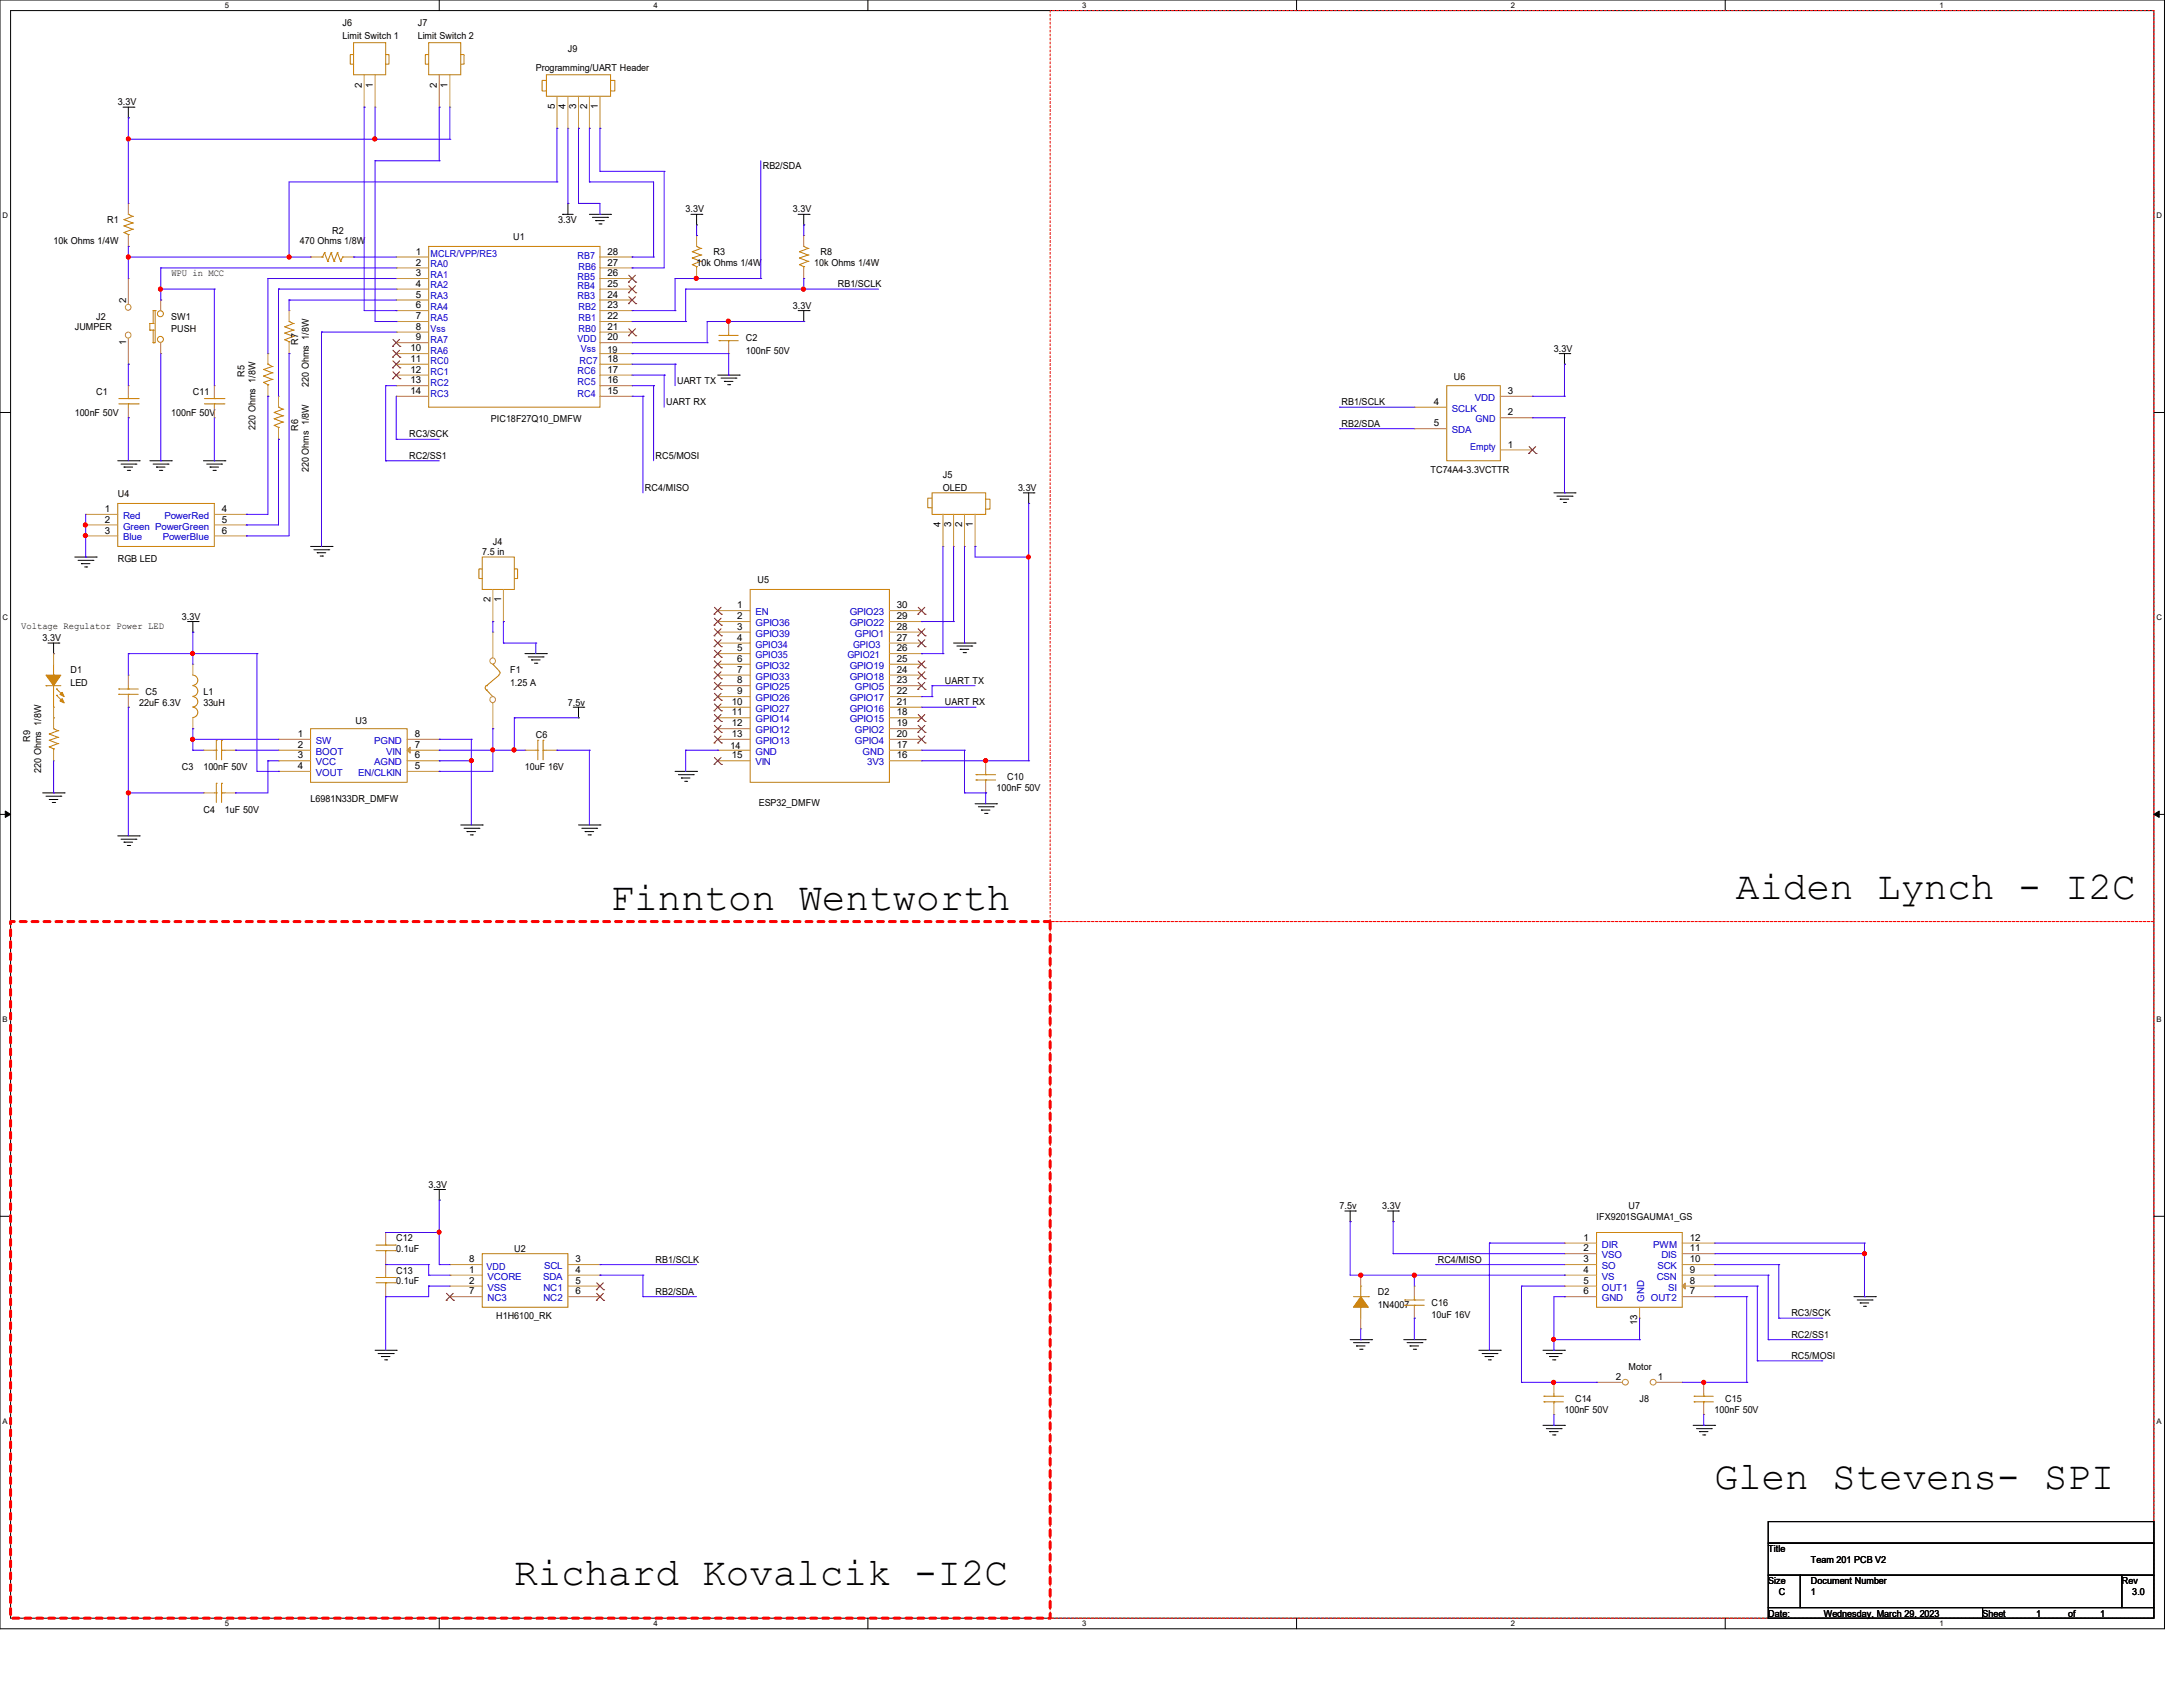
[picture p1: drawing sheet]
<svg xmlns="http://www.w3.org/2000/svg" width="279mm" height="216mm" viewBox="0 0 279 216" stroke-linecap="round" stroke-linejoin="round" font-family="sans-serif">
<defs><g id="words">
<g font-size="5">
<text x="78.1" y="116.4">Finnton Wentworth</text>
<text x="222.2" y="115.1">Aiden Lynch - I2C</text>
<text x="219.5" y="190.5">Glen Stevens- SPI</text>
<text x="65.8" y="202.9">Richard Kovalcik -I2C</text>
</g>
<g font-size="1.2">
<text x="43.9" y="3.3">J6</text>
<text x="43.9" y="5">Limit Switch 1</text>
<text x="53.5" y="3.3">J7</text>
<text x="53.5" y="5">Limit Switch 2</text>
<text x="46.3" y="11.2" transform="rotate(-90 46.3 11.2)">2</text>
<text x="47.7" y="11.2" transform="rotate(-90 47.7 11.2)">1</text>
<text x="55.9" y="11.2" transform="rotate(-90 55.9 11.2)">2</text>
<text x="57.3" y="11.2" transform="rotate(-90 57.3 11.2)">1</text>
<text x="68.6" y="9.1">Programming/UART Header</text>
<text x="72.7" y="6.6">J9</text>
<text x="15.1" y="13.5">3.3V</text>
<text x="71" y="14" transform="rotate(-90 71 14)">5</text>
<text x="72.4" y="14" transform="rotate(-90 72.4 14)">4</text>
<text x="73.7" y="14" transform="rotate(-90 73.7 14)">3</text>
<text x="75.1" y="14" transform="rotate(-90 75.1 14)">2</text>
<text x="76.5" y="14" transform="rotate(-90 76.5 14)">1</text>
<text x="97.6" y="21.7">RB2/SDA</text>
<text x="13.7" y="28.6">R1</text>
<text x="42.5" y="29.9">R2</text>
<text x="71.5" y="28.6">3.3V</text>
<text x="87.8" y="27.2">3.3V</text>
<text x="101.5" y="27.2">3.3V</text>
<text x="6.9" y="31.3">10k Ohms 1/4W</text>
<text x="21.9" y="35.3">WPU in MCC</text>
<text x="38.4" y="31.3">470 Ohms 1/8W</text>
<text x="53.2" y="32.6">1</text>
<text x="53.2" y="34">2</text>
<text x="53.2" y="35.3">3</text>
<text x="65.7" y="30.7">U1</text>
<text x="77.8" y="35.3">26</text>
<text x="77.8" y="34">27</text>
<text x="77.8" y="32.6">28</text>
<text x="89.2" y="34">10k Ohms 1/4W</text>
<text x="91.3" y="32.7">R3</text>
<text x="104.2" y="34">10k Ohms 1/4W</text>
<text x="105" y="32.7">R8</text>
<text x="12.3" y="40.9">J2</text>
<text x="16.1" y="38.8" transform="rotate(-90 16.1 38.8)">2</text>
<text x="21.9" y="40.9">SW1</text>
<text x="53.2" y="36.7">4</text>
<text x="53.2" y="38.1">5</text>
<text x="53.2" y="39.5">6</text>
<text x="53.2" y="40.9">7</text>
<text x="77.8" y="40.9">22</text>
<text x="77.8" y="39.5">23</text>
<text x="77.8" y="38.1">24</text>
<text x="77.8" y="36.7">25</text>
<text x="101.5" y="39.5">3.3V</text>
<text x="107.2" y="36.7">RB1/SCLK</text>
<text x="9.6" y="42.3">JUMPER</text>
<text x="16.1" y="44.2" transform="rotate(-90 16.1 44.2)">1</text>
<text x="21.9" y="42.5">PUSH</text>
<text x="38.1" y="44.2" transform="rotate(-90 38.1 44.2)">R7</text>
<text x="52.5" y="45">10</text>
<text x="52.5" y="46.3">11</text>
<text x="52.5" y="47.7">12</text>
<text x="53.2" y="42.2">8</text>
<text x="53.2" y="43.6">9</text>
<text x="77.8" y="47.7">17</text>
<text x="77.8" y="46.3">18</text>
<text x="77.8" y="43.6">20</text>
<text x="77.8" y="42.2">21</text>
<text x="77.8" y="45.2">19</text>
<text x="95.5" y="43.6">C2</text>
<text x="95.5" y="45.3">100nF 50V</text>
<text x="198.9" y="45">3.3V</text>
<text x="9.6" y="53.3">100nF 50V</text>
<text x="12.3" y="50.5">C1</text>
<text x="21.9" y="53.3">100nF 50V</text>
<text x="24.7" y="50.5">C11</text>
<text x="31.3" y="48.3" transform="rotate(-90 31.3 48.3)">R5</text>
<text x="39.5" y="49.5" transform="rotate(-90 39.5 49.5)">220 Ohms 1/8W</text>
<text x="52.5" y="49.1">13</text>
<text x="52.5" y="50.4">14</text>
<text x="77.8" y="50.4">15</text>
<text x="77.8" y="49.1">16</text>
<text x="85.3" y="51.9">UART RX</text>
<text x="86.7" y="49.1">UART TX</text>
<text x="171.7" y="51.9">RB1/SCLK</text>
<text x="183.5" y="51.8">4</text>
<text x="186.1" y="48.6">U6</text>
<text x="193" y="53.2">2</text>
<text x="193" y="50.4">3</text>
<text x="32.7" y="55" transform="rotate(-90 32.7 55)">220 Ohms 1/8W</text>
<text x="38.1" y="55.1" transform="rotate(-90 38.1 55.1)">R6</text>
<text x="52.4" y="58.7">RC2/SS1</text>
<text x="52.4" y="56">RC3/SCK</text>
<text x="62.8" y="54.1">PIC18F27Q10_DMFW</text>
<text x="83.9" y="58.7">RC5/MOSI</text>
<text x="171.7" y="54.6">RB2/SDA</text>
<text x="183.5" y="54.6">5</text>
<text x="193" y="57.3">1</text>
<text x="13.4" y="65.5">1</text>
<text x="15.1" y="63.5">U4</text>
<text x="28.4" y="65.5">4</text>
<text x="39.5" y="60.5" transform="rotate(-90 39.5 60.5)">220 Ohms 1/8W</text>
<text x="82.5" y="62.8">RC4/MISO</text>
<text x="120.7" y="61.2">J5</text>
<text x="120.7" y="62.9">OLED</text>
<text x="130.3" y="62.9">3.3V</text>
<text x="183.1" y="60.5">TC74A4-3.3VCTTR</text>
<text x="13.4" y="66.9">2</text>
<text x="13.4" y="68.3">3</text>
<text x="15.1" y="71.9">RGB LED</text>
<text x="28.4" y="66.9">5</text>
<text x="28.4" y="68.3">6</text>
<text x="61.7" y="71.1">7.5 in</text>
<text x="63.1" y="69.7">J4</text>
<text x="120.4" y="67.5" transform="rotate(-90 120.4 67.5)">4</text>
<text x="121.7" y="67.5" transform="rotate(-90 121.7 67.5)">3</text>
<text x="123.1" y="67.5" transform="rotate(-90 123.1 67.5)">2</text>
<text x="124.5" y="67.5" transform="rotate(-90 124.5 67.5)">1</text>
<text x="62.8" y="77.1" transform="rotate(-90 62.8 77.1)">2</text>
<text x="64.1" y="77.1" transform="rotate(-90 64.1 77.1)">1</text>
<text x="94.4" y="77.9">1</text>
<text x="96.9" y="74.6">U5</text>
<text x="114.8" y="77.9">30</text>
<text x="2.7" y="80.6">Voltage Regulator Power LED</text>
<text x="5.5" y="82">3.3V</text>
<text x="23.3" y="79.3">3.3V</text>
<text x="94.4" y="79.2">2</text>
<text x="94.4" y="80.6">3</text>
<text x="94.4" y="82">4</text>
<text x="94.4" y="83.4">5</text>
<text x="114.8" y="79.2">29</text>
<text x="114.8" y="80.6">28</text>
<text x="114.8" y="82">27</text>
<text x="114.8" y="83.4">26</text>
<text x="9" y="86.1">D1</text>
<text x="9" y="87.8">LED</text>
<text x="18.6" y="88.9">C5</text>
<text x="26" y="88.9">L1</text>
<text x="65.3" y="86.1">F1</text>
<text x="65.3" y="87.8">1.25 A</text>
<text x="94.4" y="84.7">6</text>
<text x="94.4" y="86.1">7</text>
<text x="94.4" y="87.5">8</text>
<text x="94.4" y="88.9">9</text>
<text x="114.8" y="84.7">25</text>
<text x="114.8" y="86.1">24</text>
<text x="114.8" y="87.5">23</text>
<text x="114.8" y="88.9">22</text>
<text x="120.9" y="87.5">UART TX</text>
<text x="3.9" y="94.9" transform="rotate(-90 3.9 94.9)">R9</text>
<text x="17.8" y="90.3">22uF 6.3V</text>
<text x="26" y="90.3">33uH</text>
<text x="38.1" y="94.3">1</text>
<text x="38.1" y="95.7">2</text>
<text x="45.5" y="92.6">U3</text>
<text x="53.1" y="94.3">8</text>
<text x="53.1" y="95.7">7</text>
<text x="68.6" y="94.4">C6</text>
<text x="72.7" y="90.3">7.5v</text>
<text x="93.5" y="95.9">14</text>
<text x="93.7" y="90.2">10</text>
<text x="93.7" y="94.3">13</text>
<text x="93.7" y="93">12</text>
<text x="93.7" y="91.6">11</text>
<text x="114.8" y="90.2">21</text>
<text x="114.8" y="94.3">20</text>
<text x="114.8" y="93">19</text>
<text x="114.8" y="91.6">18</text>
<text x="114.8" y="95.7">17</text>
<text x="120.9" y="90.3">UART RX</text>
<text x="5.2" y="98.9" transform="rotate(-90 5.2 98.9)">220 Ohms 1/8W</text>
<text x="23.3" y="98.5">C3</text>
<text x="26" y="98.5">100nF 50V</text>
<text x="38.1" y="97.1">3</text>
<text x="38.1" y="98.4">4</text>
<text x="53.1" y="97.1">6</text>
<text x="53.1" y="98.4">5</text>
<text x="67.2" y="98.5">10uF 16V</text>
<text x="93.7" y="97.1">15</text>
<text x="114.8" y="97.1">16</text>
<text x="127.5" y="101.3">100nF 50V</text>
<text x="128.9" y="99.9">C10</text>
<text x="26" y="104">C4</text>
<text x="28.8" y="104">1uF 50V</text>
<text x="39.8" y="102.6">L6981N33DR_DMFW</text>
<text x="97.1" y="103.2">ESP32_DMFW</text>
<text x="54.9" y="152">3.3V</text>
<text x="171.4" y="154.7">7.5v</text>
<text x="176.9" y="154.7">3.3V</text>
<text x="208.4" y="154.7">U7</text>
<text x="50.7" y="158.9">C12</text>
<text x="50.7" y="160.2">0.1uF</text>
<text x="60.1" y="161.5">8</text>
<text x="65.8" y="160.2">U2</text>
<text x="73.7" y="161.5">3</text>
<text x="83.9" y="161.6">RB1/SCLK</text>
<text x="184" y="161.6">RC4/MISO</text>
<text x="202.7" y="158.8">1</text>
<text x="202.7" y="160.1">2</text>
<text x="202.7" y="161.5">3</text>
<text x="204.3" y="156.1">IFX9201SGAUMA1_GS</text>
<text x="216.3" y="158.8">12</text>
<text x="216.3" y="160.1">11</text>
<text x="216.3" y="161.5">10</text>
<text x="50.7" y="163">C13</text>
<text x="50.7" y="164.3">0.1uF</text>
<text x="60.1" y="162.9">1</text>
<text x="60.1" y="164.3">2</text>
<text x="60.1" y="165.6">7</text>
<text x="73.7" y="162.9">4</text>
<text x="73.7" y="164.3">5</text>
<text x="73.7" y="165.6">6</text>
<text x="83.9" y="165.7">RB2/SDA</text>
<text x="176.4" y="165.7">D2</text>
<text x="176.4" y="167.3">1N4007</text>
<text x="183.2" y="167.1">C16</text>
<text x="202.7" y="162.9">4</text>
<text x="202.7" y="164.3">5</text>
<text x="202.7" y="165.6">6</text>
<text x="216.3" y="162.9">9</text>
<text x="216.3" y="164.3">8</text>
<text x="216.3" y="165.6">7</text>
<text x="63.5" y="168.9">H1H6100_RK</text>
<text x="183.2" y="168.7">10uF 16V</text>
<text x="209.5" y="169.6" transform="rotate(-90 209.5 169.6)">13</text>
<text x="229.3" y="168.4">RC3/SCK</text>
<text x="229.3" y="171.2">RC2/SS1</text>
<text x="229.3" y="173.9">RC5/MOSI</text>
<text x="201.6" y="179.4">C14</text>
<text x="206.8" y="176.6">2</text>
<text x="208.4" y="175.3">Motor</text>
<text x="209.8" y="179.4">J8</text>
<text x="212.2" y="176.6">1</text>
<text x="220.8" y="179.4">C15</text>
<text x="200.2" y="180.8">100nF 50V</text>
<text x="219.5" y="180.8">100nF 50V</text>
<text x="226.3" y="198.6">Title</text>
<text x="226.3" y="202.7">Size</text>
<text x="231.8" y="200">Team 201 PCB V2</text>
<text x="231.8" y="202.7">Document Number</text>
<text x="271.6" y="202.7">Rev</text>
<text x="226.3" y="206.9">Date:</text>
<text x="227.7" y="204.1">C</text>
<text x="231.8" y="204.1">1</text>
<text x="233.4" y="206.9">Wednesday, March 29, 2023</text>
<text x="253.7" y="206.9">Sheet</text>
<text x="260.6" y="206.9">1</text>
<text x="264.7" y="206.9">of</text>
<text x="268.8" y="206.9">1</text>
<text x="272.9" y="204.1">3.0</text>
</g>
<g font-size="1.2" fill="#00c">
<text x="55.1" y="32.9">MCLR/VPP/RE3</text>
<text x="55.1" y="34.2">RA0</text>
<text x="55.1" y="35.6">RA1</text>
<text x="73.9" y="35.8">RB5</text>
<text x="73.9" y="33.1">RB7</text>
<text x="74" y="34.6">RB6</text>
<text x="55.1" y="36.9">RA2</text>
<text x="55.1" y="38.3">RA3</text>
<text x="55.1" y="39.7">RA4</text>
<text x="55.1" y="41">RA5</text>
<text x="73.9" y="38.3">RB3</text>
<text x="73.9" y="37">RB4</text>
<text x="74" y="41">RB1</text>
<text x="74" y="39.7">RB2</text>
<text x="55.1" y="42.5">Vss</text>
<text x="55.1" y="45.3">RA6</text>
<text x="55.1" y="43.9">RA7</text>
<text x="55.1" y="46.5">RC0</text>
<text x="73.9" y="47.9">RC6</text>
<text x="73.9" y="43.8">VDD</text>
<text x="74" y="42.5">RB0</text>
<text x="74.2" y="46.5">RC7</text>
<text x="74.3" y="45">Vss</text>
<text x="55.1" y="48">RC1</text>
<text x="55.1" y="49.4">RC2</text>
<text x="55.1" y="50.8">RC3</text>
<text x="73.9" y="50.8">RC4</text>
<text x="73.9" y="49.3">RC5</text>
<text x="185.8" y="52.7">SCLK</text>
<text x="188.8" y="51.3">VDD</text>
<text x="185.8" y="55.5">SDA</text>
<text x="188.2" y="57.6">Empty</text>
<text x="188.8" y="54.1">GND</text>
<text x="15.7" y="66.4">Red</text>
<text x="15.7" y="67.8">Green PowerGreen</text>
<text x="15.7" y="69.2">Blue</text>
<text x="20.8" y="69.2">PowerBlue</text>
<text x="21" y="66.4">PowerRed</text>
<text x="96.7" y="78.7">EN</text>
<text x="96.7" y="80.1">GPIO36</text>
<text x="96.7" y="81.5">GPIO39</text>
<text x="96.7" y="82.9">GPIO34</text>
<text x="108.7" y="78.7">GPIO23</text>
<text x="108.7" y="80.1">GPIO22</text>
<text x="109.2" y="82.9">GPIO3</text>
<text x="109.4" y="81.5">GPIO1</text>
<text x="96.7" y="85.6">GPIO32</text>
<text x="96.7" y="87">GPIO33</text>
<text x="96.7" y="88.3">GPIO25</text>
<text x="96.7" y="89.7">GPIO26</text>
<text x="96.7" y="84.2">GPIO35</text>
<text x="108.5" y="84.2">GPIO21</text>
<text x="108.7" y="85.6">GPIO19</text>
<text x="108.7" y="87">GPIO18</text>
<text x="108.7" y="89.7">GPIO17</text>
<text x="109.4" y="88.3">GPIO5</text>
<text x="40.4" y="95.2">SW</text>
<text x="47.9" y="95.2">PGND</text>
<text x="96.7" y="91.1">GPIO27</text>
<text x="96.7" y="95.2">GPIO13</text>
<text x="96.7" y="93.9">GPIO12</text>
<text x="96.7" y="92.5">GPIO14</text>
<text x="108.7" y="91.1">GPIO16</text>
<text x="108.7" y="92.5">GPIO15</text>
<text x="109.4" y="95.2">GPIO4</text>
<text x="109.4" y="93.9">GPIO2</text>
<text x="40.4" y="96.6">BOOT</text>
<text x="40.4" y="98">VCC</text>
<text x="40.4" y="99.3">VOUT</text>
<text x="45.8" y="99.3">EN/CLKIN</text>
<text x="47.9" y="98">AGND</text>
<text x="49.4" y="96.6">VIN</text>
<text x="96.7" y="96.6">GND</text>
<text x="96.7" y="98">VIN</text>
<text x="110.4" y="96.6">GND</text>
<text x="111" y="98">3V3</text>
<text x="205" y="159.7">DIR</text>
<text x="205" y="161">VSO</text>
<text x="211.6" y="159.7">PWM</text>
<text x="212.6" y="161">DIS</text>
<text x="62.3" y="162.6">VDD</text>
<text x="62.4" y="163.8">VCORE</text>
<text x="62.4" y="165.2">VSS</text>
<text x="62.4" y="166.5">NC3</text>
<text x="69.5" y="163.8">SDA</text>
<text x="69.6" y="165.2">NC1</text>
<text x="69.6" y="166.5">NC2</text>
<text x="69.6" y="162.4">SCL</text>
<text x="205" y="162.4">SO</text>
<text x="205" y="163.8">VS</text>
<text x="205" y="165.2">OUT1</text>
<text x="205" y="166.5">GND</text>
<text x="210.4" y="166.6" transform="rotate(-90 210.4 166.6)">GND</text>
<text x="211.3" y="166.5">OUT2</text>
<text x="212" y="163.8">CSN</text>
<text x="212.1" y="162.4">SCK</text>
<text x="213.5" y="165.2">SI</text>
</g>
<g font-size="1">
<text x="28.8" y="1">5</text>
<text x="83.7" y="1">4</text>
<text x="138.5" y="1">3</text>
<text x="193.4" y="1">2</text>
<text x="248.2" y="1">1</text>
<text x=".3" y="27.9">D</text>
<text x="276" y="27.9">D</text>
<text x=".3" y="79.4">C</text>
<text x="276" y="79.4">C</text>
<text x=".3" y="130.8">B</text>
<text x="276" y="130.8">B</text>
<text x=".3" y="182.2">A</text>
<text x="276" y="182.2">A</text>
<text x="28.8" y="208.1">5</text>
<text x="83.7" y="208.1">4</text>
<text x="138.5" y="208.1">3</text>
<text x="193.4" y="208.1">2</text>
<text x="248.2" y="208.1">1</text>
</g>
</g></defs>
<path d="M0 0h277v208.4h-277zM1.4 1.4h274.3v205.7h-274.3z" fill="none" stroke="#000" stroke-width=".13"/>
<g fill="#fff">
<path d="M28.8 .1h.5v1.1h-.5z"/>
<path d="M28.8 207.2h.5v1.1h-.5z"/>
</g>
<path d="M56.2 0v1.4M56.2 207.1v1.3" fill="none" stroke="#000" stroke-width=".13"/>
<g fill="#fff">
<path d="M83.7 .1h.5v1.1h-.5z"/>
<path d="M83.7 207.2h.5v1.1h-.5z"/>
</g>
<path d="M111.1 0v1.4M111.1 207.1v1.3" fill="none" stroke="#000" stroke-width=".13"/>
<g fill="#fff">
<path d="M138.5 .1h.6v1.1h-.6z"/>
<path d="M138.5 207.2h.6v1.1h-.6z"/>
</g>
<path d="M165.9 0v1.4M165.9 207.1v1.3" fill="none" stroke="#000" stroke-width=".13"/>
<g fill="#fff">
<path d="M193.4 .1h.5v1.1h-.5z"/>
<path d="M193.4 207.2h.5v1.1h-.5z"/>
</g>
<path d="M220.8 0v1.4M220.8 207.1v1.3" fill="none" stroke="#000" stroke-width=".13"/>
<g fill="#fff">
<path d="M248.2 .1h.6v1.1h-.6z"/>
<path d="M248.2 207.2h.6v1.1h-.6z"/>
<path d="M.3 27.1h.8v1.1h-.8z"/>
<path d="M276 27.1h.7v1.1h-.7z"/>
<path d="M.3 78.5h.8v1.1h-.8z"/>
<path d="M276 78.5h.7v1.1h-.7z"/>
</g>
<path d="M0 52.8h1.4M275.7 52.8h1.3" fill="none" stroke="#000" stroke-width=".13"/>
<g fill="#fff">
<path d="M.3 129.9h.7v1.1h-.7z"/>
<path d="M276 129.9h.6v1.1h-.6z"/>
</g>
<path d="M0 104.2h1.4M275.7 104.2h1.3" fill="none" stroke="#000" stroke-width=".13"/>
<path d="M.7 103.8l.7 .4-.7 .4zM275.7 104.2l.7-.4v.8z" fill="#000" stroke="#000" stroke-width=".13"/>
<g fill="#fff">
<path d="M.3 181.4h.7v1.1h-.7z"/>
<path d="M276 181.4h.6v1.1h-.6z"/>
</g>
<g fill="none" stroke="#000" stroke-width=".13">
<path d="M15.7 13.7h1.4M16.4 15.1h.1M16.4 13.7v1.4M17.1 13.7h.1M72 27.4h.1M72 27.4h1.4M72.7 26h.1M72.7 26v1.4M75.4 27.4h2.7M75.8 27.8h2M76.2 28.2h.1M76.2 28.2h1.1"/>
<path d="M76.7 28.7h.2M76.9 28.7h.1M77.8 27.8h.1M78.1 27.4h.1M88.4 27.4h1.4M89.2 28.8h.1M89.2 27.4v1.4M89.8 27.4h.1M102.2 27.4h1.3M102.2 39.8h1.3M102.9 28.8h.1M102.9 27.4v1.4"/>
<path d="M102.9 39.8v1.3M103.5 27.4h.1M103.5 39.8h.1M15.1 59h2.7M15.5 59.4h1.9M15.9 59.8h.1M15.9 59.8h1.1M17.4 59.4h.1M17.8 59h.1M19.2 59h2.7M19.6 59.4h1.9M20 59.8h.1"/>
<path d="M20 59.8h1.1M21.5 59.4h.1M21.9 59h.1M26 59h2.8M26.5 59.4h1.9M26.9 59.8h.1M26.9 59.8h1.1M28.4 59.4h.1M28.8 59h.1M91.9 48h2.7M92.3 48.4h1.9M92.7 48.8h.1"/>
<path d="M92.7 48.8h1.1M93.1 49.2h.3M93.4 49.2h.1M94.2 48.4h.1M94.6 48h.1M102.9 41.1h.1M199.6 45.3h1.3M200.2 46.6h.1M200.2 45.3v1.3M200.9 45.3h.1M9.6 71.3h2.7M10 71.7h1.9"/>
<path d="M10.4 72.1h.1M10.4 72.1h1.1M10.8 72.6h.3M11.1 72.6h.1M11.9 71.7h.1M12.3 71.3h.1M16.3 60.2h.3M16.6 60.2h.1M20.4 60.2h.3M20.7 60.2h.1M24 79.5h1.4M24.7 79.5v1.4"/>
<path d="M25.4 79.5h.1M27.3 60.2h.3M27.6 60.2h.1M39.8 69.9h2.7M40.2 70.4h1.9M40.6 70.7h.1M40.6 70.7h1.1M41 71.2h.3M41.3 71.2h.1M42.1 70.4h.1M42.5 69.9h.1M131 63.1h1.3"/>
<path d="M131.7 64.4h.1M131.7 63.1v1.3M132.3 63.1h.1M198.9 63.1h2.7M199.3 63.5h1.9M199.7 63.9h.1M199.7 63.9h1.1M200.1 64.3h.3M200.4 64.3h.1M201.2 63.5h.1M201.6 63.1h.1M6.1 82.3h1.4"/>
<path d="M6.9 83.7h.1M6.9 82.3v1.4M7.5 82.3h.1M24.7 80.9h.1M67.2 83.7h2.7M67.6 84.1h1.9M68 84.5h.1M68 84.5h1.1M68.4 84.9h.3M68.7 84.9h.1M69.5 84.1h.1M69.9 83.7h.1"/>
<path d="M73.4 90.5h1.3M74 91.9h.1M74 90.5v1.4M74.7 90.5h.1M86.4 98.7h2.8M86.8 99.1h1.9M87.2 99.6h.1M87.2 99.6h1.1M87.6 100h.3M87.9 100h.1M88.7 99.1h.1M89.2 98.7h.1"/>
<path d="M122 82.3h2.8M122.5 82.7h1.9M122.9 83.1h.1M122.9 83.1h1.1M123.3 83.5h.3M123.6 83.5h.1M124.4 82.7h.1M124.8 82.3h.1M5.5 101.5h2.7M5.9 101.9h1.9M6.3 102.3h.1M6.3 102.3h1.1"/>
<path d="M6.7 102.7h.3M7 102.7h.1M7.8 101.9h.1M8.2 101.5h.1M15.1 107h2.7M15.5 107.4h1.9M15.9 107.8h.1M15.9 107.8h1.1M16.3 108.2h.3M16.6 108.2h.1M17.4 107.4h.1M17.8 107h.1"/>
<path d="M59 105.6h2.7M59.4 106h1.9M59.8 106.4h.1M59.8 106.4h1.1M60.2 106.8h.3M60.5 106.8h.1M61.3 106h.1M61.7 105.6h.1M74 105.6h2.8M74.5 106h1.9M74.9 106.4h.1M74.9 106.4h1.1"/>
<path d="M75.3 106.8h.3M75.6 106.8h.1M76.4 106h.1M76.8 105.6h.1M124.8 102.9h2.8M125.2 103.3h1.9M125.6 103.7h.1M125.6 103.7h1.1M126 104.1h.3M126.3 104.1h.1M127.1 103.3h.1M127.6 102.9h.1"/>
<path d="M0 155.7h1.4M55.5 152.2h1.4M56.2 153.6h.1M56.2 152.2v1.4M56.9 152.2h.1M172.1 155h1.4M172.8 156.3h.1M172.8 155v1.3M173.5 155h.1M177.6 155h1.4M178.3 156.3h.1M178.3 155v1.3"/>
<path d="M179 155h.1M275.7 155.7h1.3M48 172.8h2.7M48.4 173.2h1.9M48.8 173.6h.1M48.8 173.6h1.1M49.2 174h.3M49.5 174h.1M50.3 173.2h.1M50.7 172.8h.1M172.8 171.4h2.8M173.2 171.8h1.9"/>
<path d="M173.6 172.3h.1M173.6 172.3h1.1M174 172.7h.3M174.3 172.7h.1M175.1 171.8h.1M175.6 171.4h.1M179.7 171.4h2.7M180.1 171.8h1.9M180.5 172.3h.1M180.5 172.3h1.1M180.9 172.7h.3M181.2 172.7h.1"/>
<path d="M182 171.8h.1M182.4 171.4h.1M189.3 172.8h2.7M189.7 173.2h1.9M190.1 173.6h.1M190.1 173.6h1.1M190.5 174h.3M190.8 174h.1M191.6 173.2h.1M192 172.8h.1M197.5 172.8h2.7M197.9 173.2h1.9"/>
<path d="M198.3 173.6h.1M198.3 173.6h1.1M198.7 174h.3M199 174h.1M199.8 173.2h.1M200.2 172.8h.1M237.3 165.9h2.7M237.7 166.4h1.9M238.1 166.8h.1M238.1 166.8h1.1M238.5 167.2h.3M238.8 167.2h.1"/>
<path d="M239.6 166.4h.1M240 165.9h.1M197.5 182.4h2.7M197.9 182.8h1.9M198.3 183.2h.1M198.3 183.2h1.1M198.7 183.6h.3M199 183.6h.1M199.8 182.8h.1M200.2 182.4h.1M216.7 182.4h2.8M217.1 182.8h1.9"/>
<path d="M217.5 183.2h.1M217.5 183.2h1.1M217.9 183.6h.3M218.2 183.6h.1M219 182.8h.1M219.5 182.4h.1M226.3 194.7h49.4v2.8h-49.4zM226.3 197.5h49.4v4.1h-49.4zM226.3 201.6h4.1v4.1h-4.1zM226.3 205.7h27.4v1.4h-27.4zM230.4 201.6h41.2v4.1h-41.2zM253.7 205.7h22v1.4h-22z"/>
<path d="M271.6 201.6h4.1v4.1h-4.1z"/>
</g>
<path d="M134.4 1.4h141.3v116.5h-141.3zM134.4 117.9h141.3v89.2h-141.3z" fill="none" stroke="#f00" stroke-width=".13" stroke-dasharray=".3 .3"/>
<path d="M1.4 117.9h133v89.2h-133z" fill="none" stroke="#f00" stroke-width=".38" stroke-dasharray=".8 .8"/>
<g fill="none" stroke="#cc8006" stroke-width=".13">
<path d="M54.9 5.5h4.1v4.1h-4.1zM54.9 7h-.5v1.2h.5M59 7h.4v1.2h-.4M19.6 39.8h.1M19.6 39.8h.3M19.6 39.8v1.6M19.9 39.8h.1M19.9 39.8v4.1h-.3M54.9 31.5h21.9v20.6h-21.9zM19.2 41.4h.1M19.2 42.2h.1M19.2 41.4h.4"/>
<path d="M19.2 41.4v.8M19.2 42.2h.4M19.6 41.4h.1M19.6 42.2h.1M19.6 43.9h.1M19.6 42.2v1.7M26.2 51.7h2.5M26.2 51h2.5M27.4 51h.1M27.4 51.7h.1M27.4 50.7v.3M27.4 51.7v.4"/>
<path d="M28.7 51.7h.1M28.7 51h.1M35.1 54.4h.1M35.1 53.6h.1M35.1 52.8h.1M35.1 54.4l.5 .3M35.1 53.6l1.1 .4M35.1 52.8l1.1 .4M35.6 52.1h.1M35.6 54.7h.1M35.6 52.1l.6 .3M35.6 54.7v.2"/>
<path d="M36.2 54h.1M36.2 53.2h.1M36.2 52.4h.1M36.2 54l-1.1 .4M36.2 53.2l-1.1 .4M36.2 52.4l-1.1 .4M185.2 49.4h6.8v9.6h-6.8zM61.7 71.3h4.1v4.1h-4.1zM61.7 72.8h-.4v1.2h.4M65.8 72.8h.5v1.2h-.5M96 75.4h17.8v24.7h-17.8zM6.3 95.6h.1"/>
<path d="M6.3 94.7h.1M6.3 93.9h.1M6.3 95.6l.6 .2M6.3 94.7l1.1 .5M6.3 93.9l1.1 .5M6.9 93.3h.1M6.9 95.8h.1M6.9 93.3l.5 .2M6.9 95.8v.2M7.4 95.2h.1M7.4 94.4h.1M7.4 93.5h.1"/>
<path d="M7.4 95.2l-1.1 .4M7.4 94.4l-1.1 .3M7.4 93.5l-1.1 .4M27.4 96h.3M27.7 96h.1M27.7 94.7h.1M27.7 94.7v2.5M28.4 94.7h.1M28.4 96h.1M28.4 96h.4M28.4 94.7v2.5M39.8 93.3h12.3v6.8h-12.3z"/>
<path d="M124.9 99.1h.1M124.9 99.8h.1M124.9 99.1h2.5M124.9 99.8h2.5M126.2 99.8h.1M126.2 99.1h.1M126.2 98.7v.4M126.2 99.8v.3M48.1 159.3h2.5M49.4 159.3h.1M49.4 159.1v.2M50.6 159.3h.1"/>
<path d="M204.3 157.7h11v9.6h-11zM48.1 164.2h2.5M48.1 163.5h2.5M48.1 160.1h2.5M49.4 163.5h.1M49.4 164.2h.1M49.4 160.1h.1M49.4 160.1v.3M49.4 163.2v.3M49.4 164.2v.4M50.6 164.2h.1M50.6 163.5h.1"/>
<path d="M50.6 160.1h.1M61.7 160.4h11v6.9h-11zM173.2 165.9h1.9M174.2 167.3h.1M174.2 164.6h.1M174.2 164.6v1.3M174.2 167.3v1.4M175.1 165.9h.1M197.6 178.7h.1M197.6 179.4h.1M197.6 178.7h2.5M197.6 179.4h2.5"/>
<path d="M198.9 179.4h.1M198.9 178.7h.1M198.9 178.3v.4M198.9 179.4v.3"/>
<circle cx="20.5" cy="43.4" r=".38"/>
<circle cx="20.5" cy="40.2" r=".38"/>
</g>
<g fill="none" stroke="#a84" stroke-width=".13">
<path d="M56.2 13.7h.1M56.2 9.6v4.1M57.6 13.7h.1M57.6 9.6v4.1M20.6 38.4h.1M20.6 38.4v1.4M50.7 32.9h.1M50.7 34.3h.1M50.7 35.6h.1M50.7 37h.1M50.7 38.4h.1M50.7 39.8h.1"/>
<path d="M50.7 32.9h4.2M50.7 34.3h4.2M50.7 35.6h4.2M50.7 37h4.2M50.7 38.4h4.2M50.7 39.8h4.2M76.8 32.9h4.1M76.8 34.3h4.1M76.8 35.6h4.1M76.8 37h4.1M76.8 38.4h4.1M76.8 39.8h4.1"/>
<path d="M80.9 39.8h.1M80.9 38.4h.1M80.9 37h.1M80.9 35.6h.1M80.9 34.3h.1M80.9 32.9h.1M20.6 45.3h.1M20.6 43.9v1.4M27.4 49.4h.1M27.4 53.5h.1M27.4 49.4v1.3M27.4 52.1v1.4"/>
<path d="M35.6 50.7h.1M35.6 56.2h.1M35.6 50.7v1.4M35.6 54.9v1.3M50.7 41.1h.1M50.7 42.5h.1M50.7 45.3h.1M50.7 43.9h.1M50.7 46.6h.1M50.7 48h.1M50.7 49.4h.1M50.7 50.7h.1"/>
<path d="M50.7 41.1h4.2M50.7 42.5h4.2M50.7 45.3h4.2M50.7 43.9h4.2M50.7 46.6h4.2M50.7 48h4.2M50.7 49.4h4.2M50.7 50.7h4.2M76.8 41.1h4.1M76.8 42.5h4.1M76.8 45.3h4.1M76.8 43.9h4.1"/>
<path d="M76.8 46.6h4.1M76.8 48h4.1M76.8 49.4h4.1M76.8 50.7h4.1M80.9 50.7h.1M80.9 49.4h.1M80.9 48h.1M80.9 46.6h.1M80.9 45.3h.1M80.9 43.9h.1M80.9 42.5h.1M80.9 41.1h.1"/>
<path d="M181 52.1h.1M181 54.9h.1M181 52.1h4.2M181 54.9h4.2M192 50.7h4.1M192 57.6h4.1M192 53.5h4.1M196.1 57.6h.1M196.1 53.5h.1M196.1 50.7h.1M63.1 79.5h.1M63.1 75.4v4.1"/>
<path d="M64.4 79.5h.1M64.4 75.4v4.1M91.9 78.1h.1M91.9 79.5h.1M91.9 78.1h4.1M91.9 79.5h4.1M113.8 78.1h4.1M113.8 79.5h4.1M117.9 78.1h.1M117.9 79.5h.1M6.9 91.9h.1M6.9 97.4h.1"/>
<path d="M6.9 91.9v1.4M6.9 96v1.4M26 96h.1M26 96h1.4M28.8 96h1.3M30.1 96h.1M35.6 94.6h.1M35.6 96h.1M35.6 97.4h.1M35.6 98.7h.1M35.6 94.6h4.2M35.6 96h4.2"/>
<path d="M35.6 97.4h4.2M35.6 98.7h4.2M52.1 94.6h4.1M52.1 96h4.1M52.1 97.4h4.1M52.1 98.7h4.1M56.2 94.6h.1M56.2 96h.1M56.2 97.4h.1M56.2 98.7h.1M91.9 80.9h.1M91.9 82.3h.1"/>
<path d="M91.9 83.7h.1M91.9 85h.1M91.9 86.4h.1M91.9 87.8h.1M91.9 89.2h.1M91.9 90.5h.1M91.9 94.6h.1M91.9 93.3h.1M91.9 91.9h.1M91.9 96h.1M91.9 97.4h.1M91.9 80.9h4.1"/>
<path d="M91.9 82.3h4.1M91.9 83.7h4.1M91.9 85h4.1M91.9 86.4h4.1M91.9 87.8h4.1M91.9 89.2h4.1M91.9 90.5h4.1M91.9 94.6h4.1M91.9 93.3h4.1M91.9 91.9h4.1M91.9 96h4.1M91.9 97.4h4.1"/>
<path d="M113.8 80.9h4.1M113.8 82.3h4.1M113.8 83.7h4.1M113.8 85h4.1M113.8 86.4h4.1M113.8 87.8h4.1M113.8 89.2h4.1M113.8 90.5h4.1M113.8 94.6h4.1M113.8 93.3h4.1M113.8 91.9h4.1M113.8 96h4.1"/>
<path d="M113.8 97.4h4.1M117.9 80.9h.1M117.9 82.3h.1M117.9 83.7h.1M117.9 85h.1M117.9 86.4h.1M117.9 87.8h.1M117.9 89.2h.1M117.9 90.5h.1M117.9 94.6h.1M117.9 93.3h.1M117.9 91.9h.1"/>
<path d="M117.9 96h.1M117.9 97.4h.1M126.2 97.4h.1M126.2 97.4v1.3M126.2 101.5h.1M126.2 100.1v1.4M49.4 157.7h.1M49.4 157.7v1.4M200.2 159.1h.1M200.2 159.1h4.1M215.3 159.1h4.2M219.5 159.1h.1"/>
<path d="M49.4 161.8h.1M49.4 165.9h.1M49.4 160.4v2.8M49.4 164.6v1.3M57.6 163.2h.1M57.6 164.6h.1M57.6 165.9h.1M57.6 161.8h.1M57.6 163.2h4.1M57.6 164.6h4.1M57.6 161.8h4.1M57.6 165.9h4.1"/>
<path d="M72.7 163.2h4.1M72.7 164.6h4.1M72.7 161.8h4.1M72.7 165.9h4.1M76.8 161.8h.1M76.8 163.2h.1M76.8 164.6h.1M76.8 165.9h.1M174.2 170.1h.1M174.2 163.2h.1M174.2 163.2v1.4M174.2 168.7v1.4"/>
<path d="M198.9 176.9h.1M198.9 176.9v1.4M198.9 179.7v1.3M200.2 160.4h.1M200.2 161.8h.1M200.2 163.2h.1M200.2 164.6h.1M200.2 165.9h.1M200.2 163.2h4.1M200.2 164.6h4.1M200.2 161.8h4.1M200.2 165.9h4.1"/>
<path d="M200.2 160.4h4.1M209.8 168.7h.1M209.8 167.3v1.4M215.3 163.2h4.2M215.3 164.6h4.2M215.3 161.8h4.2M215.3 165.9h4.2M215.3 160.4h4.2M219.5 160.4h.1M219.5 161.8h.1M219.5 163.2h.1M219.5 164.6h.1"/>
<path d="M219.5 165.9h.1M198.9 181h.1"/>
</g>
<g fill="none" stroke="#804000" stroke-width=".13">
<path d="M80.4 38.9h.1M80.4 37.5h.1M80.4 36.1h.1M80.5 38l.9 .9M80.5 36.6l.9 .9M80.5 35.2l.9 .9M81.3 38l-.9 .9M81.3 36.6l-.9 .9M81.3 35.2l-.9 .9M81.4 38.9h.1M81.4 37.5h.1M81.4 36.1h.1"/>
<path d="M50.2 45.7h.1M50.2 44.3h.1M50.2 47.1h.1M50.2 48.5h.1M50.3 44.8l.9 .9M50.3 43.4l.9 .9M50.3 46.2l.9 .9M50.3 47.6l.9 .9M51.1 44.8l-.9 .9M51.1 43.4l-.9 .9M51.1 46.2l-.9 .9M51.1 47.6l-.9 .9"/>
<path d="M51.2 45.7h.1M51.2 44.3h.1M51.2 47.1h.1M51.2 48.5h.1M80.4 43h.1M80.5 42.1l.9 .9M81.3 42.1l-.9 .9M81.4 43h.1M195.7 58h.1M195.7 57.1l.9 .9M196.6 57.1l-.9 .9M196.6 58h.1"/>
<path d="M91.4 78.6h.1M91.4 77.7l.9 .9M91.4 79.1l.9 .9M92.3 77.7l-.9 .9M92.3 79.1l-.9 .9M92.3 78.6h.1M117.5 78.6h.1M117.5 77.7l.9 .9M118.4 77.7l-.9 .9M118.4 78.6h.1M91.4 80h.1M91.4 81.4h.1"/>
<path d="M91.4 82.8h.1M91.4 84.1h.1M91.4 85.5h.1M91.4 86.9h.1M91.4 88.2h.1M91.4 89.6h.1M91.4 91h.1M91.4 95.1h.1M91.4 93.7h.1M91.4 92.3h.1M91.4 97.8h.1M91.4 80.5l.9 .9"/>
<path d="M91.4 81.9l.9 .9M91.4 83.2l.9 .9M91.4 84.6l.9 .9M91.4 86l.9 .9M91.4 87.3l.9 .9M91.4 88.7l.9 .9M91.4 90.1l.9 .9M91.4 94.2l.9 .9M91.4 92.8l.9 .9M91.4 91.4l.9 .9M91.4 96.9l.9 .9M92.3 80.5l-.9 .9"/>
<path d="M92.3 81.9l-.9 .9M92.3 83.2l-.9 .9M92.3 84.6l-.9 .9M92.3 86l-.9 .9M92.3 87.3l-.9 .9M92.3 88.7l-.9 .9M92.3 90.1l-.9 .9M92.3 94.2l-.9 .9M92.3 92.8l-.9 .9M92.3 91.4l-.9 .9M92.3 96.9l-.9 .9M92.3 80h.1"/>
<path d="M92.3 81.4h.1M92.3 82.8h.1M92.3 84.1h.1M92.3 85.5h.1M92.3 86.9h.1M92.3 88.2h.1M92.3 89.6h.1M92.3 91h.1M92.3 95.1h.1M92.3 93.7h.1M92.3 92.3h.1M92.3 97.8h.1"/>
<path d="M117.5 81.4h.1M117.5 82.8h.1M117.5 85.5h.1M117.5 86.9h.1M117.5 88.2h.1M117.5 95.1h.1M117.5 93.7h.1M117.5 92.3h.1M117.5 80.5l.9 .9M117.5 81.9l.9 .9M117.5 84.6l.9 .9M117.5 86l.9 .9"/>
<path d="M117.5 87.3l.9 .9M117.5 94.2l.9 .9M117.5 92.8l.9 .9M117.5 91.4l.9 .9M118.4 80.5l-.9 .9M118.4 81.9l-.9 .9M118.4 84.6l-.9 .9M118.4 86l-.9 .9M118.4 87.3l-.9 .9M118.4 94.2l-.9 .9M118.4 92.8l-.9 .9M118.4 91.4l-.9 .9"/>
<path d="M118.4 81.4h.1M118.4 82.8h.1M118.4 85.5h.1M118.4 86.9h.1M118.4 88.2h.1M118.4 95.1h.1M118.4 93.7h.1M118.4 92.3h.1M57.1 166.4h.1M57.1 165.5l.9 .9M58 165.5l-.9 .9M58 166.4h.1"/>
<path d="M76.3 165.1h.1M76.3 166.4h.1M76.4 164.2l.9 .9M76.4 165.5l.9 .9M77.2 164.2l-.9 .9M77.2 165.5l-.9 .9M77.3 165.1h.1M77.3 166.4h.1"/>
</g>
<path d="M174.2 165.9l.9 1.4h-1.9z" fill-rule="evenodd" fill="#cc8006" stroke="#cc8006" stroke-width=".13"/>
<g fill="#a84" stroke="#a84" stroke-width=".13">
<path d="M215.3 164.6l.4-.4v.8z"/>
<path d="M52.5 95.6v.8l-.4-.4z"/>
</g>
<circle cx="211.6" cy="176.9" r=".37" fill="#fff" stroke="#a84" stroke-width=".13"/>
<path d="M212 176.9h3.3M215.3 176.9h.1" fill="none" stroke="#a84" stroke-width=".13"/>
<circle cx="208" cy="176.9" r=".37" fill="#fff" stroke="#a84" stroke-width=".13"/>
<g fill="none" stroke="#a84" stroke-width=".13">
<path d="M71.3 16.4h.1M71.3 12.3v4.1M72.7 16.4h.1M72.7 12.3v4.1M74 16.4h.1M74 12.3v4.1M75.4 16.4h.1M75.4 12.3v4.1M76.8 16.4h.1M76.8 12.3v4.1M37 39.8h.1M37 39.8v1.3"/>
<path d="M89.2 30.1h.1M89.2 35.6h.1M89.2 30.1v1.4M89.2 34.3v1.3M102.9 30.1h.1M102.9 35.6h.1M102.9 30.1v1.4M102.9 34.3v1.3M16.4 49.4h.1M16.4 53.5h.1M16.4 49.4v1.3M16.4 52.1v1.4"/>
<path d="M34.3 45.3h.1M34.3 50.7h.1M34.3 45.3v1.3M34.3 49.4v1.3M37 45.3h.1M37 43.9v1.4M93.3 45.3h.1M93.3 41.1h.1M93.3 41.1v1.4M93.3 43.9v1.4M11 65.8h.1M11 67.2h.1"/>
<path d="M11 68.6h.1M11 65.8h4.1M11 67.2h4.1M11 68.6h4.1M27.4 65.8h4.1M27.4 67.2h4.1M27.4 68.6h4.1M31.5 65.8h.1M31.5 67.2h.1M31.5 68.6h.1M120.7 69.9h.1M120.7 65.8v4.1"/>
<path d="M122 69.9h.1M122 65.8v4.1M123.4 69.9h.1M123.4 65.8v4.1M124.8 69.9h.1M124.8 65.8v4.1M6.9 83.7h.1M6.9 91.9h.1M6.9 83.7v1.3M6.9 90.5v1.4M24.7 85h.1M24.7 93.3h.1"/>
<path d="M24.7 85v1.4M24.7 91.9v1.4M26 101.5h.1M26 101.5h1.4M28.8 101.5h1.3M30.1 101.5h.1M181 168.7h.1M181 164.6h.1M181 164.6v1.3M181 167.3v1.4M204.3 176.9h.1M204.3 176.9h3.3"/>
<path d="M218.1 176.9h.1M218.1 176.9v1.4M218.1 179.7v1.3M218.1 181h.1"/>
</g>
<g fill="none" stroke="#cc8006" stroke-width=".13">
<path d="M69.9 9.6h8.2v2.7h-8.2zM69.9 10.3h-.5v1.3h.5M78.1 10.3h.6v1.3h-.6M88.6 33.9h.1M88.6 33h.1M88.6 32.2h.1M88.6 33.9l.6 .2M88.6 33l1.1 .4M88.6 32.2l1.1 .4M89.2 31.5h.1M89.2 34.1h.1M89.2 31.5l.5 .3"/>
<path d="M89.2 34.1v.2M89.7 33.4h.1M89.7 32.6h.1M89.7 31.8h.1M89.7 33.4l-1.1 .5M89.7 32.6l-1.1 .4M89.7 31.8l-1.1 .4M102.3 33.9h.1M102.3 33h.1M102.3 32.2h.1M102.3 33.9l.6 .2M102.3 33l1.1 .4"/>
<path d="M102.3 32.2l1.1 .4M102.9 31.5h.1M102.9 34.1h.1M102.9 31.5l.5 .3M102.9 34.1v.2M103.4 33.4h.1M103.4 32.6h.1M103.4 31.8h.1M103.4 33.4l-1.1 .5M103.4 32.6l-1.1 .4M103.4 31.8l-1.1 .4M15.2 51.7h2.5"/>
<path d="M15.2 51h2.5M16.4 51h.1M16.4 51.7h.1M16.4 50.7v.3M16.4 51.7v.4M17.7 51.7h.1M17.7 51h.1M33.7 48.9h.1M33.7 48.1h.1M33.7 47.3h.1M33.7 48.9l.6 .3M33.7 48.1l1.1 .5"/>
<path d="M33.7 47.3l1.1 .4M34.3 46.6h.1M34.3 49.2h.1M34.3 46.6l.5 .3M34.3 49.2v.2M34.8 48.6h.1M34.8 47.7h.1M34.8 46.9h.1M34.8 48.6l-1.1 .3M34.8 47.7l-1.1 .4M34.8 46.9l-1.1 .4M36.4 43.5h.1"/>
<path d="M36.4 42.6h.1M36.4 41.8h.1M36.4 43.5l.6 .2M36.4 42.6l1.1 .5M36.4 41.8l1.1 .4M37 41.1h.1M37 43.7h.1M37 41.1l.5 .3M37 43.7v.2M37.5 43.1h.1M37.5 42.2h.1M37.5 41.4h.1"/>
<path d="M37.5 43.1l-1.1 .4M37.5 42.2l-1.1 .4M37.5 41.4l-1.1 .4M92 42.9h.1M92 43.6h.1M92 42.9h2.5M92 43.6h2.5M93.3 43.6h.1M93.3 42.9h.1M93.3 42.5v.4M93.3 43.6v.3M15.1 64.4h12.3v5.5h-12.3z"/>
<path d="M119.3 63.1h6.9v2.7h-6.9zM119.3 63.8h-.6v1.2h.6M126.2 63.9h.5v1.3h-.5M5.9 87.8h.1M5.9 87.8h1.9M6.9 86.4h.1M6.9 90.5h.1M6.9 85v1.4M6.9 87.8v2.7M7.2 88.2h.1M7.2 89h.1M7.2 88.2l.9 .8"/>
<path d="M7.2 89l.9 .8M24.7 86.4a.66 .66 0 0 1 .6 .7 .66 .66 0 0 1-.6 .6M24.7 87.8a.68 .68 0 0 1 .6 .6 .68 .68 0 0 1-.6 .7M24.7 89.2a.66 .66 0 0 1 .6 .6 .66 .66 0 0 1-.6 .7M24.7 90.5a.66 .66 0 0 1 .6 .7 .66 .66 0 0 1-.6 .6M27.4 101.5h.3M27.7 101.5h.1M27.7 100.2h.1M27.7 100.2v2.5M28.4 100.2h.1M28.4 101.5h.1M28.4 101.5h.4"/>
<path d="M28.4 100.2v2.5M179.8 166.4h.1M179.8 167h.1M179.8 166.4h2.5M179.8 167h2.5M181 167h.1M181 166.4h.1M181 165.9v.5M181 167v.3M216.8 178.7h.1M216.8 179.4h.1M216.8 178.7h2.5"/>
<path d="M216.8 179.4h2.5M218.1 179.4h.1M218.1 178.7h.1M218.1 178.3v.4M218.1 179.4v.3"/>
</g>
<g fill="#cc8006" stroke="#cc8006" stroke-width=".13">
<path d="M5.9 86.4h1.9l-.9 1.4z" fill-rule="evenodd"/>
<path d="M7.7 89.7l.3-.3 .2 .6z" fill-rule="evenodd"/>
<path d="M7.7 88.9l.3-.3 .2 .6z" fill-rule="evenodd"/>
</g>
<circle cx="16.4" cy="42.9" r=".37" fill="#fff" stroke="#a84" stroke-width=".13"/>
<path d="M16.4 46.6h.1M16.4 43.3v3.3" fill="none" stroke="#a84" stroke-width=".13"/>
<circle cx="16.4" cy="39.3" r=".37" fill="#fff" stroke="#a84" stroke-width=".13"/>
<path d="M16.4 35.6h.1M16.4 35.6v3.3" fill="none" stroke="#a84" stroke-width=".13"/>
<path d="M62.2 87.7l-.1 .3 .2 .3M62.3 88.3h.1M62.3 87.8h.1M62.3 88.3l.8 .9M63.1 85h.1M63.1 85l.8 .9M63.9 85.9a.25 .25 0 0 1 .1 .2 .25 .25 0 0 1-.1 .2M63.9 86.4l-1.6 1.4" fill="none" stroke="#cc8006" stroke-width=".13"/>
<circle cx="63" cy="89.5" r=".37" fill="#fff" stroke="#a84" stroke-width=".13"/>
<path d="M63.1 93.3h.1M63.1 90v3.3" fill="none" stroke="#a84" stroke-width=".13"/>
<circle cx="63" cy="84.6" r=".37" fill="#fff" stroke="#a84" stroke-width=".13"/>
<g fill="none" stroke="#a84" stroke-width=".13">
<path d="M46.6 13.7h.1M46.6 9.6v4.1M48 13.7h.1M48 9.6v4.1M16.4 26h.1M16.4 31.5h.1M16.4 26v1.4M16.4 30.1v1.4M39.8 32.9h.1M39.8 32.9h1.3M43.9 32.9h1.4M45.3 32.9h.1"/>
<path d="M16.4 90.5h.1M16.4 86.4h.1M16.4 86.4v1.4M16.4 89.2v1.3M63.1 80.9h.1M63.1 80.9v3.3M67.2 96h.1M67.2 96h1.4M69.9 96h1.4M71.3 96h.1"/>
</g>
<g fill="none" stroke="#cc8006" stroke-width=".13">
<path d="M45.3 5.5h4.1v4.1h-4.1zM45.3 7h-.5v1.2h.5M49.4 7h.4v1.2h-.4M15.9 29.8h.1M15.9 28.9h.1M15.9 28.1h.1M15.9 29.8l.5 .2M15.9 28.9l1.1 .4M15.9 28.1l1.1 .4M16.4 27.4h.1M16.4 30h.1M16.4 30v.1"/>
<path d="M16.4 27.4l.6 .3M17 29.3h.1M17 28.5h.1M17 27.7h.1M17 29.3l-1.1 .5M17 28.5l-1.1 .4M17 27.7l-1.1 .4M41.1 32.9h.2M41.3 32.9h.1M41.5 32.3h.1M41.5 32.3l-.2 .6M41.5 32.3l.5 1.1"/>
<path d="M42 33.4h.1M42.4 32.3h.1M42.4 32.3l-.4 1.1M42.4 32.3l.4 1.1M42.8 33.4h.1M43.2 32.3h.1M43.2 32.3l-.4 1.1M43.2 32.3l.4 1.1M43.6 33.4h.1M43.9 32.9h.1M43.9 32.9l-.3 .5M15.2 88.2h.1"/>
<path d="M15.2 88.9h.1M15.2 88.2h2.5M15.2 88.9h2.5M16.4 88.9h.1M16.4 88.2h.1M16.4 87.8v.4M16.4 88.9v.3M68.6 96h.2M68.8 96h.1M68.8 94.7h.1M68.8 94.7v2.5M69.5 94.7h.1"/>
<path d="M69.5 96h.1M69.5 96h.4M69.5 94.7v2.5"/>
</g>
<g fill="none" stroke="#4200ff" stroke-width=".13">
<path d="M16.4 15.1h.1M16.4 17.8h.1M16.4 15.1v10.9M16.4 17.8h41.2M46.6 13.7h.1M46.6 13.7v26.1h4.1M48 17.8h.1M48 13.7v4.1M56.2 13.7h.1M56.2 13.7v6.9M57.6 17.8h.1M57.6 13.7v4.1"/>
<path d="M71.3 16.4h.1M71.3 16.4v6.9M72.7 16.4v9.6M74 16.4h.1M74 16.4v9.6M75.4 16.4h.1M75.4 16.4v6.9M76.8 16.4h.1M76.8 16.4v5.5M16.4 31.5h.1M16.4 32.9h.1M16.4 31.5v4.1"/>
<path d="M16.4 32.9h23.4M20.6 34.3h.1M20.6 37h.1M20.6 38.4h.1M20.6 34.3h30.1M20.6 34.3v4.1M20.6 37h6.8M27.4 37h.1M27.4 37v12.4M34.3 35.6h.1M34.3 35.6h16.4M34.3 35.6v9.7"/>
<path d="M35.6 37h.1M35.6 37h15.1M35.6 37v13.7M37 38.4h.1M37 32.9h.1M37 38.4h13.7M37 38.4v1.4M45.3 32.9h.1M45.3 32.9h5.4M48 20.6h.1M48 20.6v20.5h2.7M48 20.6h8.2"/>
<path d="M50.7 39.8h.1M56.2 20.6h.1M71.3 23.3h.1M71.3 23.3h-34.3v9.6M72.7 26h.1M74 26h.1M74 26h2.8v1.4M75.4 23.3h.1M75.4 23.3h8.3v9.6M76.8 21.9h.1M76.8 27.4h.1M76.8 21.9h8.2"/>
<path d="M80.9 32.9h.1M80.9 34.3h.1M80.9 32.9h2.8M80.9 39.8h5.5M83.7 32.9h.1M85 21.9h.1M85 21.9v12.4h-4.1M86.4 39.8h.1M86.4 35.6h.1M86.4 35.6h11M86.4 35.6v4.2M87.8 37h.1"/>
<path d="M87.8 37h24.6M87.8 37v4.1M89.2 35.6h.1M89.2 30.1h.1M89.2 28.8v1.3M97.4 35.6h.1M97.4 20.6v15M102.9 37h.1M102.9 28.8h.1M102.9 35.6h.1M102.9 28.8v1.3M102.9 35.6v1.4"/>
<path d="M16.4 53.5h.1M16.4 46.6h.1M16.4 46.6v2.8M16.4 53.5v5.5M20.6 59h.1M20.6 45.3v13.7M27.4 59h.1M27.4 53.5v5.5M34.3 50.7h.1M34.3 50.7v15.1h-2.8M35.6 56.2h.1M35.6 56.2v11h-4.1"/>
<path d="M37 45.3h.1M37 45.3v23.3h-5.5M41.1 42.5h.1M41.1 42.5h9.6M41.1 42.5v27.4M49.4 49.4h.1M49.4 59h.1M49.4 49.4h1.3M49.4 49.4v9.6M49.4 59h6.8M50.7 56.2h.1M50.7 41.1h.1"/>
<path d="M50.7 50.7v5.5M50.7 56.2h5.5M80.9 45.3h.1M80.9 49.4h2.8M80.9 41.1h6.9M80.9 43.9h9.6M80.9 45.3h12.4v2.7M80.9 46.6h5.5M80.9 48h4.1M80.9 50.7h1.4M82.3 50.7h.1M82.3 50.7v12.4"/>
<path d="M83.7 49.4h.1M83.7 49.4v9.6M85 48h.1M85 48v4.1M86.4 46.6h.1M86.4 46.6v2.8M87.8 41.1h.1M90.5 43.9h.1M90.5 41.1h.1M90.5 41.1h12.4M90.5 41.1v2.8M93.3 41.1h.1"/>
<path d="M93.3 48h.1M102.9 41.1h.1M171.4 52.1h.1M171.4 54.9h.1M171.4 52.1h9.6M171.4 54.9h9.6M196.1 50.7h4.1M196.1 53.5h4.1M200.2 50.7h.1M200.2 46.6h.1M200.2 53.5h.1M200.2 46.6v4.1"/>
<path d="M200.2 53.5v9.6M11 71.3h.1M11 68.6h.1M11 67.2h.1M11 65.8v5.5M31.5 65.8h.1M31.5 67.2h.1M31.5 68.6h.1M63.1 79.5h.1M63.1 79.5v1.4M64.4 79.5h.1M64.4 79.5v2.8"/>
<path d="M117.9 79.5h.1M117.9 79.5h4.1M120.7 69.9v13.8M122 79.5h.1M122 69.9v9.6M123.4 69.9v12.4M124.8 69.9h.1M124.8 69.9v1.4h6.9M131.7 71.3h.1M131.7 64.4h.1M131.7 64.4v33M200.2 63.1h.1"/>
<path d="M6.9 97.4v4.1M16.4 83.7h.1M16.4 90.5h.1M16.4 83.7v2.7M16.4 90.5v16.5M16.4 83.7h16.5M24.7 80.9h.1M24.7 83.7h.1M24.7 93.3h.1M24.7 96h.1M24.7 94.6h.1M24.7 80.9v4.1"/>
<path d="M24.7 93.3v2.7M24.7 96h1.3M24.7 94.6h10.9M30.1 96h.1M30.1 96h5.5M32.9 83.7h.1M32.9 83.7v15h2.7M34.3 97.4h.1M34.3 97.4v4.1h-4.2M34.3 97.4h1.3M35.6 98.7h.1M56.2 96h.1"/>
<path d="M56.2 94.6h.1M56.2 97.4h.1M56.2 98.7h.1M56.2 96h11M56.2 94.6h4.1M56.2 97.4h4.1M60.3 94.6h.1M60.3 97.4h.1M60.3 94.6v11M63.1 93.3h.1M63.1 96h.1M63.1 93.3v5.4h-6.9"/>
<path d="M64.4 82.3h.1M64.4 82.3h4.2M65.8 91.9h.1M65.8 96h.1M65.8 91.9v4.1M65.8 91.9h8.2M68.6 82.3h.1M68.6 82.3v1.4M71.3 96h.1M71.3 96h4.1M75.4 96h.1M75.4 96v9.6"/>
<path d="M87.8 96h.1M87.8 96v2.7M87.8 96h4.1M91.9 96h.1M117.9 83.7h.1M117.9 83.7h2.8M117.9 96h5.5M117.9 97.4h13.8M117.9 89.2h1.4M117.9 90.5h6.9M119.3 89.2h.1M119.3 87.8h.1"/>
<path d="M119.3 87.8v1.4M119.3 87.8h5.5M120.7 83.7h.1M123.4 82.3h.1M123.4 96h.1M123.4 96v5.5M124.8 90.5h.1M126.2 97.4h.1M131.7 97.4h.1M6.9 101.5h.1M16.4 101.5h.1M16.4 101.5h9.6"/>
<path d="M30.1 101.5h.1M123.4 101.5h.1M123.4 101.5h2.8M126.2 101.5h.1M126.2 101.5v1.4M49.4 157.7h.1M49.4 157.7h6.8M56.2 153.6h.1M56.2 157.7h.1M56.2 153.6v8.2M172.8 156.3h.1M172.8 156.3v6.9h27.4"/>
<path d="M178.3 156.3h.1M178.3 156.3v4.1M190.6 159.1h.1M190.6 159.1h9.6M190.6 159.1v13.7M219.5 159.1h19.1M238.6 159.1h.1M238.6 159.1v6.8M49.4 161.8h.1M49.4 165.9h.1M49.4 165.9v6.9M49.4 161.8h5.5"/>
<path d="M54.9 161.8h.1M54.9 163.2h.1M54.9 164.6h.1M54.9 163.2h2.7M54.9 164.6v1.3h-5.5M54.9 164.6h2.7M54.9 161.8v1.4M56.2 161.8h.1M56.2 161.8h1.4M76.8 161.8h.1M76.8 163.2h.1M76.8 161.8h12.4"/>
<path d="M76.8 163.2h5.5M82.3 163.2h.1M82.3 165.9h.1M82.3 165.9h6.9M82.3 163.2v2.7M174.2 163.2h.1M174.2 171.4h.1M174.2 170.1v1.3M178.3 160.4h.1M178.3 160.4h21.9M181 163.2h.1M181 168.7h.1"/>
<path d="M181 163.2v1.4M181 168.7v2.7M183.8 161.8h.1M183.8 161.8h16.4M194.7 164.6h.1M194.7 176.9h.1M194.7 164.6h5.5M194.7 164.6v12.3M194.7 176.9h9.6M198.9 171.4h.1M198.9 176.9h.1M198.9 172.8h.1"/>
<path d="M198.9 171.4h10.9M200.2 165.9h.1M200.2 163.2h.1M200.2 165.9h-1.3v6.9M204.3 176.9h.1M209.8 171.4h.1M209.8 168.7v2.7M215.3 176.9h8.3M218.1 176.9h.1M219.5 161.8h8.2M219.5 160.4h19.1M219.5 163.2h6.8"/>
<path d="M219.5 165.9h4.1M219.5 164.6h5.4M223.6 165.9h.1M223.6 176.9h.1M223.6 165.9v11M224.9 164.6h.1M224.9 174.2h.1M224.9 164.6v9.6M224.9 174.2h8.3M226.3 163.2h.1M226.3 171.4h.1M226.3 171.4h6.9"/>
<path d="M226.3 163.2v8.2M227.7 161.8h.1M227.7 168.7h.1M227.7 161.8v6.9M227.7 168.7h5.5M233.2 168.7h.1M233.2 171.4h.1M233.2 174.2h.1M238.6 160.4h.1M238.6 165.9h.1M198.9 182.4h.1M198.9 181v1.4"/>
<path d="M218.1 182.4h.1M218.1 181v1.4"/>
</g>
<g fill="#f00" stroke="#f00" stroke-width=".13">
<circle cx="10.9" cy="68.5" r=".25"/>
<circle cx="10.9" cy="67.2" r=".25"/>
<circle cx="89.1" cy="35.6" r=".25"/>
<circle cx="102.8" cy="37" r=".25"/>
<circle cx="93.2" cy="41.1" r=".25"/>
<circle cx="24.6" cy="94.6" r=".25"/>
<circle cx="24.6" cy="83.6" r=".25"/>
<circle cx="16.4" cy="101.5" r=".25"/>
<circle cx="60.3" cy="97.3" r=".25"/>
<circle cx="63" cy="96" r=".24"/>
<circle cx="48" cy="17.8" r=".25"/>
<circle cx="16.4" cy="17.8" r=".25"/>
<circle cx="65.8" cy="96" r=".25"/>
<circle cx="198.8" cy="171.4" r=".25"/>
<circle cx="131.6" cy="71.3" r=".24"/>
<circle cx="126.2" cy="97.3" r=".25"/>
<circle cx="37" cy="32.9" r=".25"/>
<circle cx="16.4" cy="32.9" r=".25"/>
<circle cx="20.5" cy="37" r=".25"/>
<circle cx="56.2" cy="157.7" r=".24"/>
<circle cx="238.6" cy="160.4" r=".25"/>
<circle cx="198.8" cy="176.9" r=".25"/>
<circle cx="218.1" cy="176.9" r=".25"/>
<circle cx="174.2" cy="163.2" r=".25"/>
<circle cx="181" cy="163.2" r=".25"/>
</g>
<use href="#words"/>
</svg>
